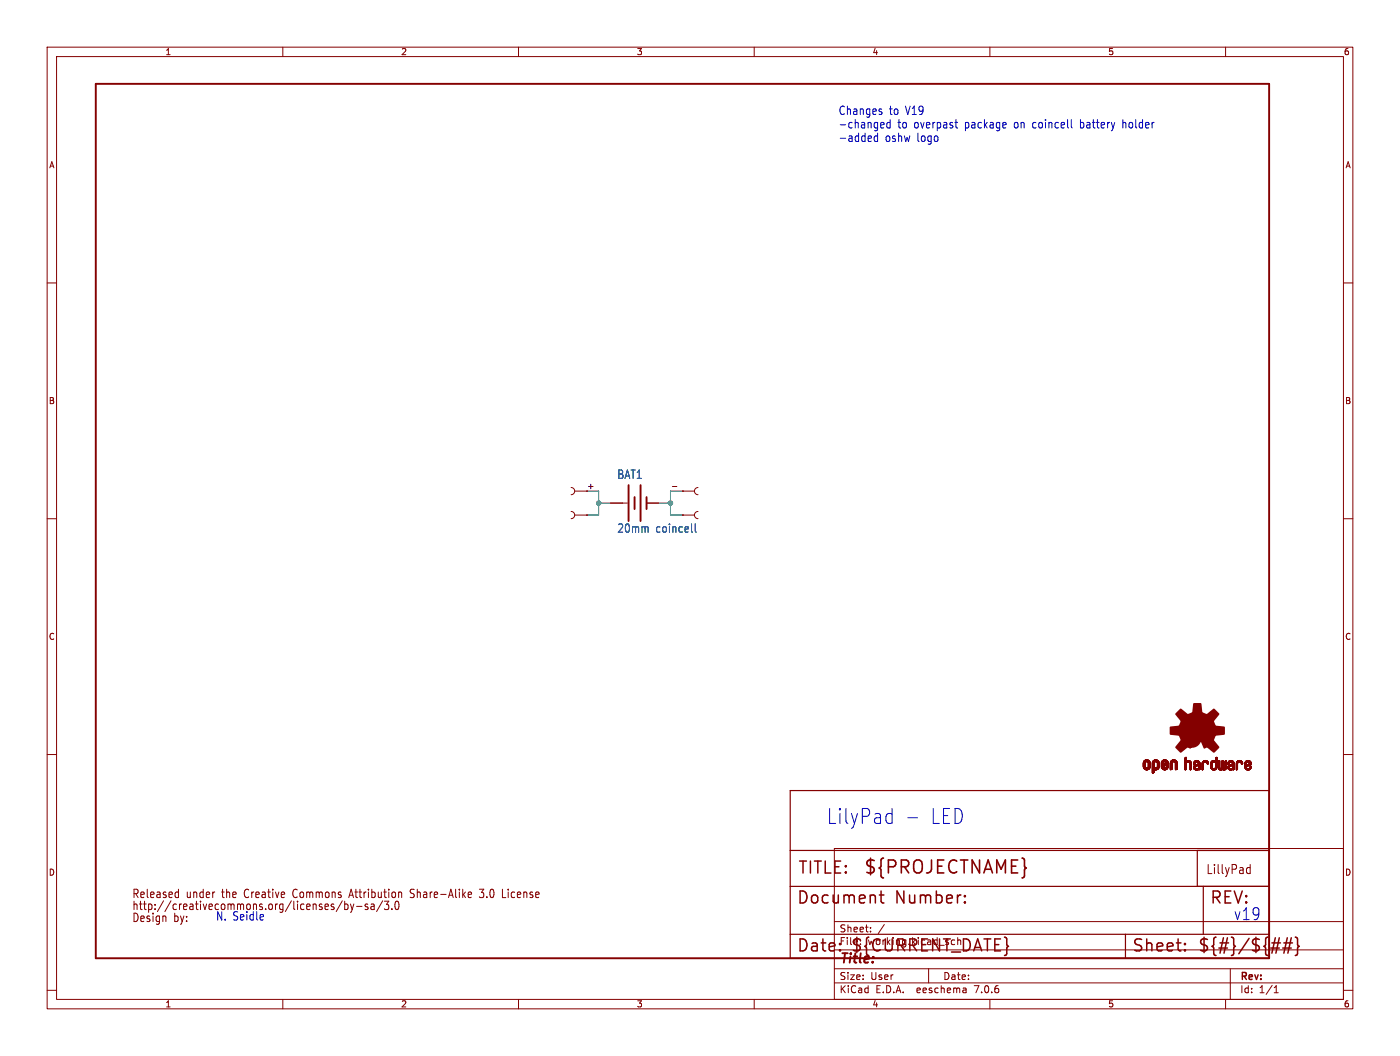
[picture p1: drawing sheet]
<svg xmlns="http://www.w3.org/2000/svg" width="297mm" height="224mm" viewBox="0 0 297 224" stroke-linecap="round" stroke-linejoin="round" font-family="sans-serif">
<defs><g id="words">
<g font-size="4.4" fill="#0000c2">
<text x="175.3" y="175">LilyPad</text>
<text x="197.1" y="175">LED</text>
</g>
<text font-size="3.8" fill="#840000" x="183.1" y="185.7">${PROJECTNAME}</text>
<g font-size="3.5" fill="#840000">
<text x="169.2" y="185.7">TITLE:</text>
<text x="168.9" y="192.1">Document</text>
<text x="189.9" y="192.1">Number:</text>
<text x="256.5" y="192.1">REV:</text>
<text x="168.9" y="202.2">Date:</text>
<text x="180.3" y="202.2">${CURRENT_DATE}</text>
<text x="240" y="202.2">Sheet:</text>
<text x="254" y="202.2">${#}/${##}</text>
</g>
<text font-size="3.5" fill="#0000c2" x="261.6" y="195.3">v19</text>
<text font-size="2.8" fill="#840000" x="178" y="204.8">Title:</text>
<text font-size="2.7" fill="#840000" x="255.8" y="185.6">LillyPad</text>
<g font-size="2.5" fill="#0000c2">
<text x="177.8" y="24.5">Changes</text>
<text x="177.8" y="27.4">-changed</text>
<text x="188.6" y="24.5">to</text>
<text x="190.4" y="27.4">to</text>
<text x="192.1" y="24.5">V19</text>
<text x="193.9" y="27.4">overpast</text>
<text x="204.8" y="27.4">package</text>
<text x="215.4" y="27.4">on coincell</text>
<text x="229.7" y="27.4">battery</text>
<text x="238.8" y="27.4">holder</text>
<text x="177.8" y="30.2">-added</text>
<text x="187.7" y="30.2">oshw</text>
<text x="194.6" y="30.2">logo</text>
<text x="45.7" y="195.3">N. Seidle</text>
</g>
<g font-size="2.5" fill="#006464">
<text x="130.9" y="101.7">BAT1</text>
<text x="130.9" y="113.2">20mm</text>
<text x="139.1" y="113.2">coincell</text>
</g>
<g font-size="2.5" fill="#840000">
<text x="27.9" y="190.7">Released</text>
<text x="39.5" y="190.7">under</text>
<text x="47.3" y="190.7">the</text>
<text x="52.2" y="190.7">Creative</text>
<text x="62.8" y="190.7">Commons</text>
<text x="75" y="190.7">Attribution</text>
<text x="88.2" y="190.7">Share-Alike</text>
<text x="103.2" y="190.7">3.0</text>
<text x="108.2" y="190.7">License</text>
<text x="27.9" y="195.8">Design</text>
<text x="27.9" y="193.2">http://creativecommons.org/licenses/by-sa/3.0</text>
<text x="36.8" y="195.8">by:</text>
</g>
<g font-size="2.1" fill="#840000">
<text x="178" y="197.9">Sheet:</text>
<text x="178" y="200.6">File:</text>
<text x="184.1" y="200.6">working.kicad_sch</text>
<text x="178" y="208">Size:</text>
<text x="184.7" y="208">User</text>
<text x="200" y="208">Date:</text>
<text x="263" y="208.2">Rev:</text>
<text x="178" y="210.8">KiCad</text>
<text x="185.7" y="210.8">E.D.A.</text>
<text x="194.6" y="210.8">eeschema</text>
<text x="207" y="210.8">7.0.6</text>
<text x="263" y="210.8">Id:</text>
<text x="267.1" y="210.8">1/1</text>
</g>
<g font-size="1.8" fill="#840000">
<text x="35" y="11.9">1</text>
<text x="85" y="11.9">2</text>
<text x="135" y="11.9">3</text>
<text x="185" y="11.9">4</text>
<text x="235" y="11.9">5</text>
<text x="285" y="11.9">6</text>
<text x="10.3" y="35.9">A</text>
<text x="285.3" y="35.9">A</text>
<text x="10.3" y="85.9">B</text>
<text x="285.3" y="85.9">B</text>
<text x="10.3" y="135.9">C</text>
<text x="285.3" y="135.9">C</text>
<text x="10.3" y="185.9">D</text>
<text x="285.3" y="185.9">D</text>
<text x="35" y="213.8">1</text>
<text x="85" y="213.8">2</text>
<text x="135" y="213.8">3</text>
<text x="185" y="213.8">4</text>
<text x="235" y="213.8">5</text>
<text x="285" y="213.8">6</text>
</g>
<text font-size="1.7" fill="#840000" x="124.5" y="103.8">+</text>
</g></defs>
<g fill="none" stroke="#840000" stroke-width=".21">
<path d="M10 10h277v203.9h-277zM12 12h273v199.9h-273zM60 10v2M110 10v2M160 10v2M210 10v2M260 10v2M10 60h2M285 60h2M10 110h2M121.2 108.5a.76 .76 0 0 1 .7 .7 .76 .76 0 0 1-.7 .8M121.2 103.4a.76 .76 0 0 1 .7 .7 .76 .76 0 0 1-.7 .8"/>
<path d="M121.9 109.2h2.6M121.9 104.1h2.6M124.5 109.2h.1M129.5 106.7h3.6M137.2 106.7h2.5M144.8 109.2h.1M144.8 104.1h.1M144.8 109.2h2.5M144.8 104.1h2.5M148.1 108.5a.76 .76 0 0 0-.8 .7 .76 .76 0 0 0 .8 .8M148.1 103.4a.76 .76 0 0 0-.8 .7 .76 .76 0 0 0 .8 .8M285 110h2"/>
<path d="M10 160h2M285 160h2M177 179.9h108v32h-108zM37.4 189.2h.5M37.9 188.6v1.7M37.9 190.3h-.5M72.6 191l-1.3 2.3M73.1 191.1v1.8M73.1 191.8l.5-.1 .2 .3-.1 .8h-.6M74.1 189.8h.8M74.3 191.7l.4 1.2M74.5 188.6l-.5 1.7"/>
<path d="M74.7 192.9l-.4 .6M75.1 191.7l-.4 1.2M75.6 192.2h1.2M78 191.8l-.3-.1-.3 .2 .1 .3 .5 .2v.4h-.6M78.7 191.8h.6l.1 1.1M79.4 192.1l-.5 .1-.2 .3 .2 .4 .5-.1M81.2 191l-1.3 2.3M82.5 191.1l-.5 .7 .4 .1v.8l-.2 .2h-.4l-.3-.2M83.1 192.7v.2M83.8 191.4v.8l.1 .5 .2 .2 .3-.1 .2-.3v-1.1M87 190.3h.6M87.7 188.6h-.4l-.3 .3 .2 .4 .4 .2"/>
<path d="M99.8 189.2l.2 .4-.7 .1M100 190.3h-.2M101.7 190.2l.2 .1h.6M101.7 188.6h.9l-.5 .6 .4 .1M106.6 190.3h.7M177 195.4h108M184.7 197.5v.1M184.7 196.7v.1M187.6 196l-1.3 2M264.5 185.1l.3 .1h.4M265.2 183.3v1.9M265.2 184.1l-.4-.1-.3 .1"/>
<path d="M10 210h2M60 211.9v2M110 211.9v2M160 211.9v2M177 208.4h108M177 205.4h108M177 201.4h108M197 205.4v3M204.9 209.6l.1 .9M205 210.4l-.2 .1M205 209.9h-.2M210 211.9v2"/>
<path d="M260 211.9v2M261 205.4v6.5M270.3 210.5h.9M270.3 209.4l.4-.4v1.5M285 210h2"/>
</g>
<path d="M20.3 17.8h248.9v185.4h-248.9zM133.3 102.9v7.6M134.6 105.4v2.6M135.9 102.9v7.6M137.2 105.4v2.6" fill="none" stroke="#840000" stroke-width=".41"/>
<g fill="#840000" stroke="#840000" stroke-width=".21">
<path d="M242.5 162.6h.4z"/>
<path d="M242.5 162.5l.4 .1z"/>
<path d="M242.5 162.5h.4z"/>
<path d="M242.5 162.4l.4 .1z"/>
<path d="M242.5 162.4h.4z"/>
<path d="M242.5 162.3l.4 .1z"/>
<path d="M242.5 162.3h.4z"/>
<path d="M242.5 162.2l.4 .1z"/>
<path d="M242.5 162.2h.4z"/>
<path d="M242.5 162.1l.4 .1z"/>
<path d="M242.5 162.1h.4z"/>
<path d="M242.5 162l.4 .1z"/>
<path d="M242.5 162h.4z"/>
<path d="M242.5 161.9l.4 .1z"/>
<path d="M242.5 161.9h.4z"/>
<path d="M242.5 161.8l.4 .1z"/>
<path d="M242.5 161.8h.4z"/>
<path d="M242.6 162.6h.4z"/>
<path d="M242.6 162.6h.3z"/>
<path d="M242.6 161.8h.3z"/>
<path d="M242.6 161.7l.3 .1z"/>
<path d="M242.6 161.7h.4z"/>
<path d="M242.6 162.7h.4z"/>
<path d="M242.6 162.6l.4 .1z"/>
<path d="M242.6 161.6l.4 .1z"/>
<path d="M242.6 162.8h.5z"/>
<path d="M242.6 162.8h.4z"/>
<path d="M242.6 162.7l.4 .1z"/>
<path d="M242.6 161.6h.4z"/>
<path d="M242.6 161.6h.5z"/>
<path d="M242.6 161.5l.5 .1z"/>
<path d="M242.6 162.8l.6 .1z"/>
<path d="M242.6 161.5h.5z"/>
<path d="M242.6 161.5h.6z"/>
<path d="M242.6 162.9h1.3z"/>
<path d="M242.6 162.9h.6z"/>
<path d="M242.6 161.5h1.3z"/>
<path d="M242.7 162.9h1.2z"/>
<path d="M242.7 161.5h1.2z"/>
<path d="M242.7 161.4l1.2 .1z"/>
<path d="M242.7 162.9l1.2 .1z"/>
<path d="M242.7 161.4h1.2z"/>
<path d="M242.7 163h1.2z"/>
<path d="M242.7 161.4h1.1z"/>
<path d="M242.7 163h1.1z"/>
<path d="M242.7 161.3l1.1 .1z"/>
<path d="M242.8 163l1 .1z"/>
<path d="M242.8 161.3h1z"/>
<path d="M242.8 163.1h1z"/>
<path d="M242.8 163.1h.9z"/>
<path d="M242.8 161.3h.9z"/>
<path d="M242.9 161.2l.8 .1z"/>
<path d="M242.9 163.1h.8z"/>
<path d="M242.9 161.2h.8z"/>
<path d="M242.9 163.1l.8 .1z"/>
<path d="M242.9 163.2h.7z"/>
<path d="M242.9 161.2h.7z"/>
<path d="M243 163.2h.6z"/>
<path d="M243 161.2h.6z"/>
<path d="M243 163.2h.5z"/>
<path d="M243 161.2h.5z"/>
<path d="M243.1 163.2h.4z"/>
<path d="M243.1 161.1l.4 .1z"/>
<path d="M243.1 163.2h.3z"/>
<path d="M243.1 161.1h.3z"/>
<path d="M243.1 163.2l.3 .1z"/>
<path d="M243.2 163.3h.2z"/>
<path d="M243.2 161.1h.2z"/>
<path d="M243.3 161.5h.6z"/>
<path d="M243.4 162.9h.5z"/>
<path d="M243.4 161.5h.5z"/>
<path d="M243.4 162.8l.5 .1z"/>
<path d="M243.4 162.8h.5z"/>
<path d="M243.4 161.5l.5 .1z"/>
<path d="M243.4 161.6h.5z"/>
<path d="M243.5 162.8h.5z"/>
<path d="M243.5 161.6h.4z"/>
<path d="M243.5 161.6h.5z"/>
<path d="M243.5 162.7l.5 .1z"/>
<path d="M243.5 162.7h.5z"/>
<path d="M243.5 161.6l.5 .1z"/>
<path d="M243.5 161.7h.5z"/>
<path d="M243.6 162.7h.4z"/>
<path d="M243.6 161.7h.4z"/>
<path d="M243.6 162.6l.4 .1z"/>
<path d="M243.6 162.6h.4z"/>
<path d="M243.6 161.8h.4z"/>
<path d="M243.6 161.7l.4 .1z"/>
<path d="M243.6 162.5l.4 .1z"/>
<path d="M243.6 162.5h.4z"/>
<path d="M243.6 162.4l.4 .1z"/>
<path d="M243.6 162.4h.4z"/>
<path d="M243.6 162.3l.4 .1z"/>
<path d="M243.6 162.3h.4z"/>
<path d="M243.6 162.2l.4 .1z"/>
<path d="M243.6 162.2h.4z"/>
<path d="M243.6 162.1l.4 .1z"/>
<path d="M243.6 162.1h.4z"/>
<path d="M243.6 162l.4 .1z"/>
<path d="M243.6 162h.4z"/>
<path d="M243.6 161.9l.4 .1z"/>
<path d="M243.6 161.9h.4z"/>
<path d="M243.6 161.8l.4 .1z"/>
<path d="M244.5 163.9h.2z"/>
<path d="M244.5 163.9h.3z"/>
<path d="M244.5 163.8l.3 .1z"/>
<path d="M244.5 163.8h.3z"/>
<path d="M244.5 163.7l.3 .1z"/>
<path d="M244.5 163.7h.3z"/>
<path d="M244.5 163.6l.3 .1z"/>
<path d="M244.5 163.6h.3z"/>
<path d="M244.5 163.5l.3 .1z"/>
<path d="M244.5 163.5h.3z"/>
<path d="M244.5 163.4l.3 .1z"/>
<path d="M244.5 163.4h.3z"/>
<path d="M244.5 163.3l.3 .1z"/>
<path d="M244.5 163.3h.3z"/>
<path d="M244.5 163.2l.3 .1z"/>
<path d="M244.5 163.2h.3z"/>
<path d="M244.5 163.2h.4z"/>
<path d="M244.5 163.2h1z"/>
<path d="M244.5 163.2h1.1z"/>
<path d="M244.5 163.1l1.1 .1z"/>
<path d="M244.5 163.1h1.1z"/>
<path d="M244.5 163.1h1.2z"/>
<path d="M244.5 163l1.2 .1z"/>
<path d="M244.5 163h1.2z"/>
<path d="M244.5 163h1.3z"/>
<path d="M244.5 162.9l1.3 .1z"/>
<path d="M244.5 162.9h1.3z"/>
<path d="M244.5 162.9h.6z"/>
<path d="M244.5 162.8l.6 .1z"/>
<path d="M244.5 162.8h.6z"/>
<path d="M244.5 162.8h.5z"/>
<path d="M244.5 162.8h.4z"/>
<path d="M244.5 162.7l.4 .1z"/>
<path d="M244.5 162.7h.4z"/>
<path d="M244.5 162.6l.4 .1z"/>
<path d="M244.5 162.6h.3z"/>
<path d="M244.5 162.5l.3 .1z"/>
<path d="M244.5 162.5h.3z"/>
<path d="M244.5 162.4l.3 .1z"/>
<path d="M244.5 162.4h.3z"/>
<path d="M244.5 162.3l.3 .1z"/>
<path d="M244.5 162.3h.3z"/>
<path d="M244.5 162.2l.3 .1z"/>
<path d="M244.5 162.2h.3z"/>
<path d="M244.5 162.1l.3 .1z"/>
<path d="M244.5 162.1h.3z"/>
<path d="M244.5 162l.3 .1z"/>
<path d="M244.5 162h.3z"/>
<path d="M244.5 161.9l.3 .1z"/>
<path d="M244.5 161.9h.3z"/>
<path d="M244.5 161.8l.3 .1z"/>
<path d="M244.5 161.8h.3z"/>
<path d="M244.5 161.7l.3 .1z"/>
<path d="M244.5 161.7h.4z"/>
<path d="M244.5 163.9h.1z"/>
<path d="M244.5 161.6l.4 .1z"/>
<path d="M244.5 161.6h.4z"/>
<path d="M244.5 161.6h.5z"/>
<path d="M244.5 161.5l.5 .1z"/>
<path d="M244.5 161.5h.6z"/>
<path d="M244.5 161.5h1.3z"/>
<path d="M244.6 161.5h1.2z"/>
<path d="M244.6 161.4l1.2 .1z"/>
<path d="M244.6 161.4h1.2z"/>
<path d="M244.6 161.4h1.1z"/>
<path d="M244.6 161.3l1.1 .1z"/>
<path d="M244.7 161.3h1z"/>
<path d="M244.7 161.3h.9z"/>
<path d="M244.8 161.3h.8z"/>
<path d="M244.8 161.2l.8 .1z"/>
<path d="M244.8 161.2h.8z"/>
<path d="M244.8 161.2h.7z"/>
<path d="M244.9 161.2h.6z"/>
<path d="M244.9 163.2h.5z"/>
<path d="M244.9 161.2h.5z"/>
<path d="M245 163.2h.4z"/>
<path d="M245 161.2h.4z"/>
<path d="M245 161.1l.4 .1z"/>
<path d="M245 161.1h.3z"/>
<path d="M245.1 163.2l.2 .1z"/>
<path d="M245.1 161.1h.2z"/>
<path d="M245.1 163.3h.2z"/>
<path d="M245.2 161.5h.6z"/>
<path d="M245.3 162.9h.5z"/>
<path d="M245.3 162.8l.6 .1z"/>
<path d="M245.3 161.5h.6z"/>
<path d="M245.3 162.8h.6z"/>
<path d="M245.3 161.5l.6 .1z"/>
<path d="M245.3 161.6h.6z"/>
<path d="M245.4 162.8h.5z"/>
<path d="M245.4 161.6h.5z"/>
<path d="M245.4 162.7l.5 .1z"/>
<path d="M245.4 162.7h.5z"/>
<path d="M245.4 161.6l.5 .1z"/>
<path d="M245.5 162.7h.4z"/>
<path d="M245.5 161.7h.4z"/>
<path d="M245.5 162.6l.4 .1z"/>
<path d="M245.5 162.6h.4z"/>
<path d="M245.5 161.7l.4 .1z"/>
<path d="M245.5 161.8h.4z"/>
<path d="M245.5 162.5l.4 .1z"/>
<path d="M245.5 162.5h.4z"/>
<path d="M245.5 162.4l.4 .1z"/>
<path d="M245.5 162.4h.4z"/>
<path d="M245.5 162.3l.4 .1z"/>
<path d="M245.5 162.3h.4z"/>
<path d="M245.5 162.2l.4 .1z"/>
<path d="M245.5 162.2h.4z"/>
<path d="M245.5 162.1l.4 .1z"/>
<path d="M245.5 162.1h.4z"/>
<path d="M245.5 162l.4 .1z"/>
<path d="M245.5 162h.4z"/>
<path d="M245.5 161.9l.4 .1z"/>
<path d="M245.5 161.9h.4z"/>
<path d="M245.5 161.8l.4 .1z"/>
<path d="M246.4 162.7h.4z"/>
<path d="M246.4 162.6l.4 .1z"/>
<path d="M246.4 162.6h.4z"/>
<path d="M246.4 162.5l.4 .1z"/>
<path d="M246.4 162.5h.4z"/>
<path d="M246.4 162.5h.5z"/>
<path d="M246.4 162.4l.6 .1z"/>
<path d="M246.4 162.4h.6z"/>
<path d="M246.4 162.4h.7z"/>
<path d="M246.4 162.3l.8 .1z"/>
<path d="M246.4 162.3h.8z"/>
<path d="M246.4 162.3h.9z"/>
<path d="M246.4 162.3h1z"/>
<path d="M246.4 162.2l1 .1z"/>
<path d="M246.4 162.2h1z"/>
<path d="M246.4 162.2h1.1z"/>
<path d="M246.4 162.2h1.2z"/>
<path d="M246.4 162.1l1.2 .1z"/>
<path d="M246.4 162.1h1.2z"/>
<path d="M246.4 162.1h1.3z"/>
<path d="M246.4 162.1h1.4z"/>
<path d="M246.4 162.1h.4z"/>
<path d="M246.4 162l.4 .1z"/>
<path d="M246.4 162h.3z"/>
<path d="M246.4 161.9l.3 .1z"/>
<path d="M246.4 161.9h.3z"/>
<path d="M246.4 161.8l.3 .1z"/>
<path d="M246.4 161.8h.4z"/>
<path d="M246.4 161.7l.4 .1z"/>
<path d="M246.4 161.7h.4z"/>
<path d="M246.4 162.8h.5z"/>
<path d="M246.4 162.7l.4 .1z"/>
<path d="M246.4 161.6l.4 .1z"/>
<path d="M246.4 161.6h.4z"/>
<path d="M246.4 161.6h.5z"/>
<path d="M246.4 162.8h.6z"/>
<path d="M246.4 162.8l.6 .1z"/>
<path d="M246.4 161.5l.6 .1z"/>
<path d="M246.4 161.5h.6z"/>
<path d="M246.4 162.9h1.3z"/>
<path d="M246.4 162.9h.6z"/>
<path d="M246.5 162.9h1.2z"/>
<path d="M246.5 161.5h1.2z"/>
<path d="M246.5 161.4l1.2 .1z"/>
<path d="M246.5 161.4h1.2z"/>
<path d="M246.5 162.9l1.2 .1z"/>
<path d="M246.5 163h1.2z"/>
<path d="M246.5 163h1.1z"/>
<path d="M246.6 163h1z"/>
<path d="M246.6 161.4h1z"/>
<path d="M246.6 161.3l1 .1z"/>
<path d="M246.6 163l1 .1z"/>
<path d="M246.6 161.3h1z"/>
<path d="M246.6 163.1h1z"/>
<path d="M246.6 163.1h.9z"/>
<path d="M246.7 161.3h.9z"/>
<path d="M246.7 163.1h.8z"/>
<path d="M246.7 161.3h.8z"/>
<path d="M246.7 161.2l.8 .1z"/>
<path d="M246.7 163.1l.8 .1z"/>
<path d="M246.7 161.2h.8z"/>
<path d="M246.7 163.2h.8z"/>
<path d="M246.7 161.2h.7z"/>
<path d="M246.8 163.2h.6z"/>
<path d="M246.8 161.2h.6z"/>
<path d="M246.8 162.1h1z"/>
<path d="M246.9 162l.9 .1z"/>
<path d="M246.9 161.2h.4z"/>
<path d="M246.9 163.2h.4z"/>
<path d="M246.9 162h.9z"/>
<path d="M246.9 161.1l.4 .1z"/>
<path d="M246.9 163.2h.3z"/>
<path d="M247 163.2l.2 .1z"/>
<path d="M247 162h.8z"/>
<path d="M247 161.1h.2z"/>
<path d="M247 163.3h.2z"/>
<path d="M247.1 162h.7z"/>
<path d="M247.1 161.9l.7 .1z"/>
<path d="M247.2 161.9h.6z"/>
<path d="M247.2 161.5h.5z"/>
<path d="M247.2 162.9h.5z"/>
<path d="M247.2 161.5h.6z"/>
<path d="M247.2 162.8l.5 .1z"/>
<path d="M247.2 162.8h.5z"/>
<path d="M247.2 161.5l.6 .1z"/>
<path d="M247.2 161.6h.6z"/>
<path d="M247.3 162.8h.5z"/>
<path d="M247.3 161.9h.5z"/>
<path d="M247.3 161.6h.5z"/>
<path d="M247.3 161.6l.5 .1z"/>
<path d="M247.4 162.7l.4 .1z"/>
<path d="M247.4 161.7h.4z"/>
<path d="M247.4 162.7h.4z"/>
<path d="M247.4 161.8l.4 .1z"/>
<path d="M247.4 161.8h.4z"/>
<path d="M247.4 161.7l.4 .1z"/>
<path d="M247.4 162.6l.4 .1z"/>
<path d="M247.4 162.6h.4z"/>
<path d="M247.5 162.6h.3z"/>
<path d="M247.5 162.5l.3 .1z"/>
<path d="M247.5 162.5h.3z"/>
<path d="M247.5 162.4l.3 .1z"/>
<path d="M247.5 162.4h.3z"/>
<path d="M247.6 162.4h.2z"/>
<path d="M248.3 163.2h.2z"/>
<path d="M248.3 163.2h.3z"/>
<path d="M248.3 163.1l.3 .1z"/>
<path d="M248.3 163.1h.3z"/>
<path d="M248.3 163.1h.4z"/>
<path d="M248.3 163l.4 .1z"/>
<path d="M248.3 163h.4z"/>
<path d="M248.3 162.9l.4 .1z"/>
<path d="M248.3 162.9h.4z"/>
<path d="M248.3 162.8l.4 .1z"/>
<path d="M248.3 162.8h.4z"/>
<path d="M248.3 162.7l.4 .1z"/>
<path d="M248.3 162.7h.4z"/>
<path d="M248.3 162.6l.4 .1z"/>
<path d="M248.3 162.6h.4z"/>
<path d="M248.3 162.5l.4 .1z"/>
<path d="M248.3 162.5h.4z"/>
<path d="M248.3 162.4l.4 .1z"/>
<path d="M248.3 162.4h.4z"/>
<path d="M248.3 162.3l.4 .1z"/>
<path d="M248.3 162.3h.4z"/>
<path d="M248.3 162.2l.4 .1z"/>
<path d="M248.3 162.2h.4z"/>
<path d="M248.3 162.1l.4 .1z"/>
<path d="M248.3 162.1h.4z"/>
<path d="M248.3 162l.4 .1z"/>
<path d="M248.3 162h.4z"/>
<path d="M248.3 161.9l.4 .1z"/>
<path d="M248.3 161.9h.4z"/>
<path d="M248.3 161.8l.4 .1z"/>
<path d="M248.3 161.8h.4z"/>
<path d="M248.3 161.7l.4 .1z"/>
<path d="M248.3 161.7h.4z"/>
<path d="M248.3 163.2h.1z"/>
<path d="M248.3 161.6l.4 .1z"/>
<path d="M248.3 161.6h.4z"/>
<path d="M248.3 161.6h.5z"/>
<path d="M248.3 161.6h.6z"/>
<path d="M248.3 161.5l.6 .1z"/>
<path d="M248.3 161.5h.6z"/>
<path d="M248.4 161.5h.6z"/>
<path d="M248.4 161.5h1.3z"/>
<path d="M248.4 161.5h1.2z"/>
<path d="M248.4 161.4l1.2 .1z"/>
<path d="M248.4 161.4h1.2z"/>
<path d="M248.5 161.4h1.1z"/>
<path d="M248.5 161.3l1 .1z"/>
<path d="M248.5 161.3h1z"/>
<path d="M248.6 161.3h.8z"/>
<path d="M248.6 161.2l.8 .1z"/>
<path d="M248.6 161.2h.8z"/>
<path d="M248.7 161.2h.6z"/>
<path d="M248.8 161.2h.4z"/>
<path d="M248.8 161.1l.4 .1z"/>
<path d="M248.9 161.1h.3z"/>
<path d="M248.9 161.1h.2z"/>
<path d="M249.1 161.5h.6z"/>
<path d="M249.2 161.5l.5 .1z"/>
<path d="M249.2 161.6h.5z"/>
<path d="M249.3 161.6h.4z"/>
<path d="M249.3 161.6l.4 .1z"/>
<path d="M249.3 161.7h.4z"/>
<path d="M249.3 161.7l.4 .1z"/>
<path d="M249.3 163.2h.3z"/>
<path d="M249.3 163.1l.4 .1z"/>
<path d="M249.3 163.1h.4z"/>
<path d="M249.3 163.1h.5z"/>
<path d="M249.3 163l.5 .1z"/>
<path d="M249.3 163h.5z"/>
<path d="M249.3 162.9l.5 .1z"/>
<path d="M249.3 162.9h.5z"/>
<path d="M249.3 162.8l.5 .1z"/>
<path d="M249.3 162.8h.5z"/>
<path d="M249.3 162.7l.5 .1z"/>
<path d="M249.3 162.7h.5z"/>
<path d="M249.3 162.6l.5 .1z"/>
<path d="M249.3 162.6h.5z"/>
<path d="M249.3 162.5l.5 .1z"/>
<path d="M249.3 162.5h.5z"/>
<path d="M249.3 162.4l.5 .1z"/>
<path d="M249.3 162.4h.5z"/>
<path d="M249.3 162.3l.5 .1z"/>
<path d="M249.3 162.3h.5z"/>
<path d="M249.3 162.2l.5 .1z"/>
<path d="M249.3 162.2h.5z"/>
<path d="M249.3 162.1l.5 .1z"/>
<path d="M249.3 162.1h.5z"/>
<path d="M249.3 162l.5 .1z"/>
<path d="M249.3 162h.5z"/>
<path d="M249.3 161.9l.5 .1z"/>
<path d="M249.3 161.9h.5z"/>
<path d="M249.3 161.8l.5 .1z"/>
<path d="M249.3 161.8h.5z"/>
<path d="M249.3 161.8h.4z"/>
<path d="M249.4 163.2h.2z"/>
<path d="M249.4 163.2h.1z"/>
<path d="M251.4 163.2h.1z"/>
<path d="M251.4 163.2h.2z"/>
<path d="M251.4 160.8h.3z"/>
<path d="M251.4 163.2h.3z"/>
<path d="M251.4 163.1l.3 .1z"/>
<path d="M251.4 163.1h.3z"/>
<path d="M251.4 163l.3 .1z"/>
<path d="M251.4 163h.3z"/>
<path d="M251.4 162.9l.3 .1z"/>
<path d="M251.4 162.9h.3z"/>
<path d="M251.4 162.8l.3 .1z"/>
<path d="M251.4 162.8h.3z"/>
<path d="M251.4 162.7l.3 .1z"/>
<path d="M251.4 162.7h.3z"/>
<path d="M251.4 162.6l.3 .1z"/>
<path d="M251.4 162.6h.3z"/>
<path d="M251.4 162.5l.3 .1z"/>
<path d="M251.4 162.5h.3z"/>
<path d="M251.4 162.4l.3 .1z"/>
<path d="M251.4 162.4h.3z"/>
<path d="M251.4 162.3l.3 .1z"/>
<path d="M251.4 162.3h.3z"/>
<path d="M251.4 162.2l.3 .1z"/>
<path d="M251.4 162.2h.3z"/>
<path d="M251.4 162.1l.3 .1z"/>
<path d="M251.4 162.1h.3z"/>
<path d="M251.4 162l.3 .1z"/>
<path d="M251.4 162h.3z"/>
<path d="M251.4 161.9l.3 .1z"/>
<path d="M251.4 161.9h.3z"/>
<path d="M251.4 161.8l.3 .1z"/>
<path d="M251.4 161.8h.3z"/>
<path d="M251.4 161.7l.3 .1z"/>
<path d="M251.4 161.7h.3z"/>
<path d="M251.4 161.7h.4z"/>
<path d="M251.4 161.6l.4 .1z"/>
<path d="M251.4 161.6h.4z"/>
<path d="M251.4 161.6h.5z"/>
<path d="M251.4 161.6h.6z"/>
<path d="M251.4 161.5l.6 .1z"/>
<path d="M251.4 161.5h1.2z"/>
<path d="M251.4 161.4l1.2 .1z"/>
<path d="M251.4 161.4h1.1z"/>
<path d="M251.4 161.4h1z"/>
<path d="M251.4 161.3l1 .1z"/>
<path d="M251.4 161.3h1z"/>
<path d="M251.4 161.3h.3z"/>
<path d="M251.4 161.2l.3 .1z"/>
<path d="M251.4 161.2h.3z"/>
<path d="M251.4 161.1l.3 .1z"/>
<path d="M251.4 161.1h.3z"/>
<path d="M251.4 161l.3 .1z"/>
<path d="M251.4 161h.3z"/>
<path d="M251.4 160.9l.3 .1z"/>
<path d="M251.4 160.9h.3z"/>
<path d="M251.4 160.8l.3 .1z"/>
<path d="M251.4 160.7l.3 .1z"/>
<path d="M251.4 160.7h.3z"/>
<path d="M251.5 160.6l.2 .1z"/>
<path d="M251.5 160.6h.2z"/>
<path d="M251.8 161.3h.6z"/>
<path d="M251.8 161.3h.5z"/>
<path d="M251.9 161.3h.4z"/>
<path d="M252.1 161.5l.5 .1z"/>
<path d="M252.2 161.6h.4z"/>
<path d="M252.3 161.6h.4z"/>
<path d="M252.3 161.6l.4 .1z"/>
<path d="M252.3 161.7h.4z"/>
<path d="M252.4 161.7h.3z"/>
<path d="M252.4 161.7l.3 .1z"/>
<path d="M252.4 161.8h.3z"/>
<path d="M252.5 161.8h.2z"/>
<path d="M252.5 161.9h.2z"/>
<path d="M252.5 161.8l.2 .1z"/>
<path d="M252.5 163.2h.1z"/>
<path d="M252.5 163.2h.2z"/>
<path d="M252.5 163.1l.2 .1z"/>
<path d="M252.5 163.1h.2z"/>
<path d="M252.5 163l.2 .1z"/>
<path d="M252.5 163h.2z"/>
<path d="M252.5 162.9l.2 .1z"/>
<path d="M252.5 162.9h.2z"/>
<path d="M252.5 162.8l.2 .1z"/>
<path d="M252.5 162.8h.2z"/>
<path d="M252.5 162.7l.2 .1z"/>
<path d="M252.5 162.7h.2z"/>
<path d="M252.5 162.6l.2 .1z"/>
<path d="M252.5 162.6h.2z"/>
<path d="M252.5 162.5l.2 .1z"/>
<path d="M252.5 162.5h.2z"/>
<path d="M252.5 162.4l.2 .1z"/>
<path d="M252.5 162.4h.2z"/>
<path d="M252.5 162.3l.2 .1z"/>
<path d="M252.5 162.3h.2z"/>
<path d="M252.5 162.2l.2 .1z"/>
<path d="M252.5 162.2h.2z"/>
<path d="M252.5 162.1l.2 .1z"/>
<path d="M252.5 162.1h.2z"/>
<path d="M252.5 162l.2 .1z"/>
<path d="M252.5 162h.2z"/>
<path d="M252.5 161.9l.2 .1z"/>
<path d="M253.2 162.8h.3z"/>
<path d="M253.2 162.7l.3 .1z"/>
<path d="M253.2 162.7h.3z"/>
<path d="M253.2 162h.2z"/>
<path d="M253.2 162h.3z"/>
<path d="M253.2 161.9l.3 .1z"/>
<path d="M253.2 161.9h.3z"/>
<path d="M253.2 162.9h.4z"/>
<path d="M253.2 162.9h.3z"/>
<path d="M253.2 162.8l.3 .1z"/>
<path d="M253.2 162.6l.3 .1z"/>
<path d="M253.2 162.6h.3z"/>
<path d="M253.2 162.6h.4z"/>
<path d="M253.2 162h.1z"/>
<path d="M253.2 161.8l.3 .1z"/>
<path d="M253.2 161.8h.3z"/>
<path d="M253.2 162.5l.4 .1z"/>
<path d="M253.2 161.7l.3 .1z"/>
<path d="M253.2 163h.5z"/>
<path d="M253.2 162.9l.4 .1z"/>
<path d="M253.2 162.5h.5z"/>
<path d="M253.2 162.5h.6z"/>
<path d="M253.2 161.7h.4z"/>
<path d="M253.3 163h.8z"/>
<path d="M253.3 163h.4z"/>
<path d="M253.3 162.5h.5z"/>
<path d="M253.3 161.7h.3z"/>
<path d="M253.3 161.6l.3 .1z"/>
<path d="M253.3 161.6h.4z"/>
<path d="M253.3 162.4l.6 .1z"/>
<path d="M253.3 163l.8 .1z"/>
<path d="M253.3 162.4h.6z"/>
<path d="M253.3 163.1h.8z"/>
<path d="M253.3 162.4h.7z"/>
<path d="M253.3 161.6h.5z"/>
<path d="M253.3 161.5l.6 .1z"/>
<path d="M253.3 161.5h1.1z"/>
<path d="M253.4 163.1h.7z"/>
<path d="M253.4 162.4h.6z"/>
<path d="M253.4 161.5h1z"/>
<path d="M253.4 162.4h.7z"/>
<path d="M253.4 163.1l.7 .1z"/>
<path d="M253.4 163.2h.7z"/>
<path d="M253.4 162.3l.7 .1z"/>
<path d="M253.4 162.3h.7z"/>
<path d="M253.4 161.4l1 .1z"/>
<path d="M253.4 162.3h.8z"/>
<path d="M253.4 161.4h.9z"/>
<path d="M253.5 161.4h.8z"/>
<path d="M253.5 163.2h.6z"/>
<path d="M253.5 162.3h1.1z"/>
<path d="M253.5 161.3l.7 .1z"/>
<path d="M253.6 162.3h1z"/>
<path d="M253.6 163.2l.5 .1z"/>
<path d="M253.6 161.3h.6z"/>
<path d="M253.6 163.3h.5z"/>
<path d="M253.6 162.2l1 .1z"/>
<path d="M253.6 163.3h.4z"/>
<path d="M253.6 162.2h1z"/>
<path d="M253.6 161.3h.5z"/>
<path d="M253.7 162.2h.9z"/>
<path d="M253.7 161.3h.4z"/>
<path d="M253.8 162.2h.8z"/>
<path d="M253.8 163h.2z"/>
<path d="M253.8 162.1l.8 .1z"/>
<path d="M253.8 162.1h.8z"/>
<path d="M253.8 161.3h.2z"/>
<path d="M253.9 163h.1z"/>
<path d="M253.9 162.1h.7z"/>
<path d="M253.9 161.5l.6 .1z"/>
<path d="M254 161.6h.5z"/>
<path d="M254 162.1h.6z"/>
<path d="M254 162l.6 .1z"/>
<path d="M254.1 161.6h.4z"/>
<path d="M254.1 162h.5z"/>
<path d="M254.1 161.6l.4 .1z"/>
<path d="M254.1 161.7h.4z"/>
<path d="M254.2 161.7h.3z"/>
<path d="M254.2 162h.4z"/>
<path d="M254.2 162.3h.4z"/>
<path d="M254.2 161.8h.4z"/>
<path d="M254.2 161.7l.4 .1z"/>
<path d="M254.2 161.9l.4 .1z"/>
<path d="M254.3 162.4h.3z"/>
<path d="M254.3 162.3l.3 .1z"/>
<path d="M254.3 161.9h.3z"/>
<path d="M254.3 161.8l.3 .1z"/>
<path d="M254.3 161.8h.3z"/>
<path d="M254.3 163.2h.1z"/>
<path d="M254.3 163.2h.2z"/>
<path d="M254.3 163.2h.3z"/>
<path d="M254.3 163.1l.3 .1z"/>
<path d="M254.3 163.1h.3z"/>
<path d="M254.3 163l.3 .1z"/>
<path d="M254.3 163h.3z"/>
<path d="M254.3 162.9l.3 .1z"/>
<path d="M254.3 162.9h.3z"/>
<path d="M254.3 162.8l.3 .1z"/>
<path d="M254.3 162.8h.3z"/>
<path d="M254.3 162.7l.3 .1z"/>
<path d="M254.3 162.7h.3z"/>
<path d="M254.3 162.6l.3 .1z"/>
<path d="M254.3 162.6h.3z"/>
<path d="M254.3 162.5l.3 .1z"/>
<path d="M254.3 162.5h.3z"/>
<path d="M254.3 162.4l.3 .1z"/>
<path d="M255 163.2h.2z"/>
<path d="M255 163.2h.3z"/>
<path d="M255 163.1l.3 .1z"/>
<path d="M255 163.1h.3z"/>
<path d="M255 163l.3 .1z"/>
<path d="M255 163h.3z"/>
<path d="M255 162.9l.3 .1z"/>
<path d="M255 162.9h.3z"/>
<path d="M255 162.8l.3 .1z"/>
<path d="M255 162.8h.3z"/>
<path d="M255 162.7l.3 .1z"/>
<path d="M255 162.7h.3z"/>
<path d="M255 162.6l.3 .1z"/>
<path d="M255 162.6h.3z"/>
<path d="M255 162.5l.3 .1z"/>
<path d="M255 162.5h.3z"/>
<path d="M255 162.4l.3 .1z"/>
<path d="M255 162.4h.3z"/>
<path d="M255 162.3l.3 .1z"/>
<path d="M255 162.3h.3z"/>
<path d="M255 162.2l.3 .1z"/>
<path d="M255 162.2h.3z"/>
<path d="M255 162.1l.3 .1z"/>
<path d="M255 162.1h.3z"/>
<path d="M255 162l.3 .1z"/>
<path d="M255 162h.3z"/>
<path d="M255 161.9l.3 .1z"/>
<path d="M255 161.9h.3z"/>
<path d="M255 161.8l.3 .1z"/>
<path d="M255 161.8h.3z"/>
<path d="M255 161.8h.4z"/>
<path d="M255 161.7l.4 .1z"/>
<path d="M255 161.7h.4z"/>
<path d="M255.1 161.7h.3z"/>
<path d="M255.1 161.6l.4 .1z"/>
<path d="M255.1 161.6h.4z"/>
<path d="M255.1 161.6h.5z"/>
<path d="M255.1 161.5l.6 .1z"/>
<path d="M255.2 161.5h1.1z"/>
<path d="M255.2 161.5h1z"/>
<path d="M255.2 161.4l1 .1z"/>
<path d="M255.2 161.4h1z"/>
<path d="M255.3 161.4h.8z"/>
<path d="M255.4 161.3l.7 .1z"/>
<path d="M255.4 161.3h.6z"/>
<path d="M255.5 161.3h.4z"/>
<path d="M255.6 161.3h.1z"/>
<path d="M255.7 161.5l.6 .1z"/>
<path d="M255.8 161.6h.5z"/>
<path d="M255.9 161.6h.4z"/>
<path d="M256 161.6l.3 .1z"/>
<path d="M256 161.7h.3z"/>
<path d="M256 161.7h.4z"/>
<path d="M256 161.8h.4z"/>
<path d="M256 161.7l.4 .1z"/>
<path d="M256.1 161.8h.3z"/>
<path d="M256.1 161.9h.3z"/>
<path d="M256.1 161.8l.3 .1z"/>
<path d="M256.1 161.9l.2 .1z"/>
<path d="M256.1 162h.2z"/>
<path d="M256.1 162h.1z"/>
<path d="M256.8 162.6h.3z"/>
<path d="M256.8 162.5l.3 .1z"/>
<path d="M256.8 162.5h.3z"/>
<path d="M256.8 162.4l.3 .1z"/>
<path d="M256.8 162.4h.3z"/>
<path d="M256.8 162.3l.3 .1z"/>
<path d="M256.8 162.3h.3z"/>
<path d="M256.8 162.2l.3 .1z"/>
<path d="M256.8 162.2h.3z"/>
<path d="M256.8 162.1l.3 .1z"/>
<path d="M256.8 162.1h.3z"/>
<path d="M256.8 162l.3 .1z"/>
<path d="M256.8 162h.3z"/>
<path d="M256.8 161.9l.3 .1z"/>
<path d="M256.8 162.7h.3z"/>
<path d="M256.8 162.6l.3 .1z"/>
<path d="M256.8 161.9h.3z"/>
<path d="M256.8 161.8l.3 .1z"/>
<path d="M256.8 161.8h.3z"/>
<path d="M256.9 162.8h.2z"/>
<path d="M256.9 162.7l.2 .1z"/>
<path d="M256.9 162.7h.2z"/>
<path d="M256.9 161.8h.2z"/>
<path d="M256.9 162.8h.3z"/>
<path d="M256.9 161.8h.3z"/>
<path d="M256.9 161.7l.3 .1z"/>
<path d="M256.9 161.7h.3z"/>
<path d="M256.9 162.9h.3z"/>
<path d="M256.9 162.8l.3 .1z"/>
<path d="M256.9 162.9h.4z"/>
<path d="M256.9 161.7h.4z"/>
<path d="M256.9 161.6l.4 .1z"/>
<path d="M256.9 161.6h.4z"/>
<path d="M256.9 162.9l.4 .1z"/>
<path d="M256.9 163h.5z"/>
<path d="M256.9 161.6h.5z"/>
<path d="M257 163h1.1z"/>
<path d="M257 163h.5z"/>
<path d="M257 161.6h.4z"/>
<path d="M257 161.5l.5 .1z"/>
<path d="M257 161.5h1.2z"/>
<path d="M257 163h1z"/>
<path d="M257 163l1 .1z"/>
<path d="M257 163.1h1z"/>
<path d="M257 161.4l1.2 .1z"/>
<path d="M257 161.4h1.2z"/>
<path d="M257.1 163.1h.9z"/>
<path d="M257.1 161.4h1.1z"/>
<path d="M257.1 163.1l.8 .1z"/>
<path d="M257.1 163.2h.8z"/>
<path d="M257.2 163.2h.7z"/>
<path d="M257.2 161.3l1 .1z"/>
<path d="M257.2 161.3h.6z"/>
<path d="M257.2 163.2h.6z"/>
<path d="M257.3 163.2l.5 .1z"/>
<path d="M257.3 161.3h.5z"/>
<path d="M257.3 163.3h.4z"/>
<path d="M257.3 161.3h.4z"/>
<path d="M257.4 161.3h.2z"/>
<path d="M257.5 161.5l.7 .1z"/>
<path d="M257.6 163h.5z"/>
<path d="M257.6 161.6h.6z"/>
<path d="M257.7 161.6h.5z"/>
<path d="M257.7 163h.4z"/>
<path d="M257.7 162.9l.4 .1z"/>
<path d="M257.7 162.9h.4z"/>
<path d="M257.8 161.6h.4z"/>
<path d="M257.8 162.9h.3z"/>
<path d="M257.8 161.6l.4 .1z"/>
<path d="M257.8 161.7h.4z"/>
<path d="M257.8 162.8l.3 .1z"/>
<path d="M257.8 162.8h.3z"/>
<path d="M257.8 162.8h.4z"/>
<path d="M257.9 162.8h.3z"/>
<path d="M257.9 161.7l.3 .1z"/>
<path d="M257.9 161.3h.3z"/>
<path d="M257.9 161.8h.3z"/>
<path d="M257.9 162.7l.3 .1z"/>
<path d="M257.9 162.7h.3z"/>
<path d="M257.9 162.6l.3 .1z"/>
<path d="M257.9 162.6h.3z"/>
<path d="M257.9 162.5h.3z"/>
<path d="M257.9 162.4h.3z"/>
<path d="M257.9 162.3h.3z"/>
<path d="M257.9 162.2h.3z"/>
<path d="M257.9 162.1h.3z"/>
<path d="M257.9 162l.3 .1z"/>
<path d="M257.9 162h.3z"/>
<path d="M257.9 161.9h.3z"/>
<path d="M257.9 161.8l.3 .1z"/>
<path d="M257.9 161.2l.3 .1z"/>
<path d="M257.9 161.2h.3z"/>
<path d="M257.9 161.1l.3 .1z"/>
<path d="M257.9 161.1h.3z"/>
<path d="M257.9 161l.3 .1z"/>
<path d="M257.9 161h.3z"/>
<path d="M257.9 160.9l.3 .1z"/>
<path d="M257.9 160.9h.3z"/>
<path d="M257.9 160.8h.3z"/>
<path d="M257.9 160.7l.3 .1z"/>
<path d="M257.9 160.7h.3z"/>
<path d="M257.9 162.5l.3 .1z"/>
<path d="M257.9 162.4l.3 .1z"/>
<path d="M257.9 162.3l.3 .1z"/>
<path d="M257.9 162.2l.3 .1z"/>
<path d="M257.9 162.1l.3 .1z"/>
<path d="M257.9 161.9l.3 .1z"/>
<path d="M257.9 160.8l.3 .1z"/>
<path d="M258 160.6l.2 .1z"/>
<path d="M258 160.6h.2z"/>
<path d="M258.1 160.6h.1z"/>
<path d="M258.5 162.8h.3z"/>
<path d="M258.5 162.7l.3 .1z"/>
<path d="M258.5 162.7h.3z"/>
<path d="M258.5 162.6l.3 .1z"/>
<path d="M258.5 162.6h.3z"/>
<path d="M258.5 162.5l.3 .1z"/>
<path d="M258.5 162.5h.3z"/>
<path d="M258.5 162.4l.3 .1z"/>
<path d="M258.5 162.4h.3z"/>
<path d="M258.5 162.3l.3 .1z"/>
<path d="M258.5 162.3h.3z"/>
<path d="M258.5 162.2l.3 .1z"/>
<path d="M258.5 162.2h.3z"/>
<path d="M258.5 162.1l.3 .1z"/>
<path d="M258.5 162.1h.3z"/>
<path d="M258.5 162l.3 .1z"/>
<path d="M258.5 162h.3z"/>
<path d="M258.5 161.9l.3 .1z"/>
<path d="M258.5 161.9h.3z"/>
<path d="M258.5 161.8l.3 .1z"/>
<path d="M258.5 161.8h.3z"/>
<path d="M258.5 161.7l.3 .1z"/>
<path d="M258.5 161.7h.3z"/>
<path d="M258.5 161.6l.3 .1z"/>
<path d="M258.5 161.6h.3z"/>
<path d="M258.5 161.5l.3 .1z"/>
<path d="M258.5 161.5h.3z"/>
<path d="M258.5 161.4l.3 .1z"/>
<path d="M258.5 161.4h.3z"/>
<path d="M258.5 162.9h.3z"/>
<path d="M258.5 162.8l.3 .1z"/>
<path d="M258.5 163h.4z"/>
<path d="M258.5 162.9l.3 .1z"/>
<path d="M258.5 163h1.6z"/>
<path d="M258.6 163l1.5 .1z"/>
<path d="M258.6 163h1.5z"/>
<path d="M258.6 161.3l.2 .1z"/>
<path d="M258.6 163.1h1.5z"/>
<path d="M258.6 163.1h1.4z"/>
<path d="M258.6 161.3h.2z"/>
<path d="M258.6 163.1l1.4 .1z"/>
<path d="M258.6 163.2h1.4z"/>
<path d="M258.7 163.2h1.3z"/>
<path d="M258.7 163.2h.6z"/>
<path d="M258.7 163.2h.5z"/>
<path d="M258.8 163.2l.4 .1z"/>
<path d="M258.8 163.3h.4z"/>
<path d="M259 163h.6z"/>
<path d="M259.1 163h.5z"/>
<path d="M259.1 162.9l.5 .1z"/>
<path d="M259.1 162.9h.4z"/>
<path d="M259.2 162.9h.3z"/>
<path d="M259.2 162.8l.3 .1z"/>
<path d="M259.2 162.8h.3z"/>
<path d="M259.2 162.7l.3 .1z"/>
<path d="M259.2 162.7h.3z"/>
<path d="M259.2 162.6l.3 .1z"/>
<path d="M259.2 162.6h.3z"/>
<path d="M259.2 162.5h.3z"/>
<path d="M259.2 162.4h.3z"/>
<path d="M259.2 162.3l.3 .1z"/>
<path d="M259.2 162.5l.3 .1z"/>
<path d="M259.2 162.4l.3 .1z"/>
<path d="M259.2 162.3h.3z"/>
<path d="M259.2 162.2l.3 .1z"/>
<path d="M259.2 162.2h.3z"/>
<path d="M259.2 162.1l.3 .1z"/>
<path d="M259.2 162.1h.3z"/>
<path d="M259.2 162l.3 .1z"/>
<path d="M259.2 162h.3z"/>
<path d="M259.2 161.9l.3 .1z"/>
<path d="M259.2 161.9h.3z"/>
<path d="M259.2 161.8l.3 .1z"/>
<path d="M259.2 161.8h.3z"/>
<path d="M259.2 161.7l.3 .1z"/>
<path d="M259.2 161.7h.3z"/>
<path d="M259.2 161.6l.3 .1z"/>
<path d="M259.2 161.6h.3z"/>
<path d="M259.2 161.5l.3 .1z"/>
<path d="M259.2 161.5h.3z"/>
<path d="M259.2 161.4l.3 .1z"/>
<path d="M259.2 161.4h.3z"/>
<path d="M259.3 161.3l.2 .1z"/>
<path d="M259.3 161.3h.2z"/>
<path d="M259.3 163.2h.7z"/>
<path d="M259.4 161.3h.1z"/>
<path d="M259.4 163.2h.6z"/>
<path d="M259.4 163.2h.5z"/>
<path d="M259.5 163.2l.4 .1z"/>
<path d="M259.5 163.3h.4z"/>
<path d="M259.5 163.3h.3z"/>
<path d="M259.7 163h.4z"/>
<path d="M259.8 163h.4z"/>
<path d="M259.8 162.9l.4 .1z"/>
<path d="M259.8 162.9h.4z"/>
<path d="M259.8 162.8l.4 .1z"/>
<path d="M259.8 162.8h.4z"/>
<path d="M259.9 162.8h.3z"/>
<path d="M259.9 162.7l.3 .1z"/>
<path d="M259.9 162.7h.3z"/>
<path d="M259.9 162.6l.3 .1z"/>
<path d="M259.9 162.6h.3z"/>
<path d="M259.9 162.5l.3 .1z"/>
<path d="M259.9 162.5h.3z"/>
<path d="M259.9 162.4l.3 .1z"/>
<path d="M259.9 162.4h.3z"/>
<path d="M259.9 162.3l.3 .1z"/>
<path d="M259.9 162.3h.3z"/>
<path d="M259.9 162.2l.3 .1z"/>
<path d="M259.9 162.2h.3z"/>
<path d="M259.9 162.1l.3 .1z"/>
<path d="M259.9 162.1h.3z"/>
<path d="M259.9 162l.3 .1z"/>
<path d="M259.9 162h.3z"/>
<path d="M259.9 161.9l.3 .1z"/>
<path d="M259.9 161.9h.3z"/>
<path d="M259.9 161.8l.3 .1z"/>
<path d="M259.9 161.8h.3z"/>
<path d="M259.9 161.7l.3 .1z"/>
<path d="M259.9 161.7h.3z"/>
<path d="M259.9 161.6l.3 .1z"/>
<path d="M259.9 161.6h.3z"/>
<path d="M259.9 161.5l.3 .1z"/>
<path d="M259.9 161.5h.3z"/>
<path d="M259.9 161.4l.3 .1z"/>
<path d="M259.9 161.4h.3z"/>
<path d="M260 161.3l.2 .1z"/>
<path d="M260 161.3h.2z"/>
<path d="M260.4 162.8h.4z"/>
<path d="M260.4 162.7l.4 .1z"/>
<path d="M260.4 162.7h.4z"/>
<path d="M260.4 162.6l.4 .1z"/>
<path d="M260.4 162.6h.4z"/>
<path d="M260.5 162.9h.3z"/>
<path d="M260.5 162.8l.3 .1z"/>
<path d="M260.5 162.6h.3z"/>
<path d="M260.5 162h.1z"/>
<path d="M260.5 162h.2z"/>
<path d="M260.5 161.9l.2 .1z"/>
<path d="M260.5 161.9h.2z"/>
<path d="M260.5 161.9h.3z"/>
<path d="M260.5 161.8l.3 .1z"/>
<path d="M260.5 161.8h.3z"/>
<path d="M260.5 162.6h.4z"/>
<path d="M260.5 163h.4z"/>
<path d="M260.5 162.9l.4 .1z"/>
<path d="M260.5 162.9h.4z"/>
<path d="M260.5 162.5l.4 .1z"/>
<path d="M260.5 162.5h.4z"/>
<path d="M260.5 161.7l.3 .1z"/>
<path d="M260.5 161.7h.3z"/>
<path d="M260.5 163h.8z"/>
<path d="M260.5 163h.5z"/>
<path d="M260.5 162.5h.5z"/>
<path d="M260.5 161.7h.4z"/>
<path d="M260.5 161.6l.4 .1z"/>
<path d="M260.5 162.5h.6z"/>
<path d="M260.5 162.4l.6 .1z"/>
<path d="M260.5 161.6h.4z"/>
<path d="M260.5 162.4h.7z"/>
<path d="M260.6 163l.7 .1z"/>
<path d="M260.6 162.4h.6z"/>
<path d="M260.6 161.6h.4z"/>
<path d="M260.6 163.1h.7z"/>
<path d="M260.6 161.6h.5z"/>
<path d="M260.6 161.5l.5 .1z"/>
<path d="M260.6 161.5h1.1z"/>
<path d="M260.6 162.4h.7z"/>
<path d="M260.6 161.5h1z"/>
<path d="M260.7 163.1l.7 .1z"/>
<path d="M260.7 162.3l.7 .1z"/>
<path d="M260.7 163.2h.7z"/>
<path d="M260.7 162.3h.7z"/>
<path d="M260.7 161.4l.9 .1z"/>
<path d="M260.7 161.4h.9z"/>
<path d="M260.7 163.2h.6z"/>
<path d="M260.7 162.3h.8z"/>
<path d="M260.8 163.2h.5z"/>
<path d="M260.8 161.4h.7z"/>
<path d="M260.8 162.3h1z"/>
<path d="M260.8 161.3l.7 .1z"/>
<path d="M260.8 163.2l.5 .1z"/>
<path d="M260.8 161.3h.6z"/>
<path d="M260.8 163.3h.5z"/>
<path d="M260.8 162.2l1 .1z"/>
<path d="M260.9 162.2h.9z"/>
<path d="M260.9 161.3h.5z"/>
<path d="M260.9 163.3h.4z"/>
<path d="M261 161.3h.3z"/>
<path d="M261 162.2h.8z"/>
<path d="M261.1 162.1l.7 .1z"/>
<path d="M261.1 162.1h.7z"/>
<path d="M261.1 163h.2z"/>
<path d="M261.2 162.1h.6z"/>
<path d="M261.2 161.5l.5 .1z"/>
<path d="M261.2 161.6h.5z"/>
<path d="M261.3 162.1h.5z"/>
<path d="M261.3 161.6h.4z"/>
<path d="M261.3 162l.5 .1z"/>
<path d="M261.3 162h.5z"/>
<path d="M261.4 161.6h.4z"/>
<path d="M261.4 162h.4z"/>
<path d="M261.4 161.6l.4 .1z"/>
<path d="M261.4 161.7h.4z"/>
<path d="M261.5 162h.3z"/>
<path d="M261.5 161.7h.3z"/>
<path d="M261.5 161.7l.3 .1z"/>
<path d="M261.5 161.8h.3z"/>
<path d="M261.5 162.3h.3z"/>
<path d="M261.5 161.9l.3 .1z"/>
<path d="M261.5 162.3l.3 .1z"/>
<path d="M261.5 161.9h.3z"/>
<path d="M261.5 161.8l.3 .1z"/>
<path d="M261.5 163.2l.2 .1z"/>
<path d="M261.5 163.2h.2z"/>
<path d="M261.5 163.2h.3z"/>
<path d="M261.5 163.1l.3 .1z"/>
<path d="M261.5 163.1h.3z"/>
<path d="M261.5 163l.3 .1z"/>
<path d="M261.5 163h.3z"/>
<path d="M261.5 162.9l.3 .1z"/>
<path d="M261.5 162.9h.3z"/>
<path d="M261.5 162.8l.3 .1z"/>
<path d="M261.5 162.8h.3z"/>
<path d="M261.5 162.7l.3 .1z"/>
<path d="M261.5 162.7h.3z"/>
<path d="M261.5 162.6l.3 .1z"/>
<path d="M261.5 162.6h.3z"/>
<path d="M261.5 162.5l.3 .1z"/>
<path d="M261.5 162.5h.3z"/>
<path d="M261.5 162.4l.3 .1z"/>
<path d="M261.5 162.4h.3z"/>
<path d="M262.3 163.2l.1 .1z"/>
<path d="M262.3 163.2h.1z"/>
<path d="M262.3 163.2h.2z"/>
<path d="M262.3 163.1l.2 .1z"/>
<path d="M262.3 163.1h.2z"/>
<path d="M262.3 163l.2 .1z"/>
<path d="M262.3 163h.2z"/>
<path d="M262.3 162.9l.2 .1z"/>
<path d="M262.3 162.9h.2z"/>
<path d="M262.3 162.8l.2 .1z"/>
<path d="M262.3 162.8h.2z"/>
<path d="M262.3 162.7l.2 .1z"/>
<path d="M262.3 162.7h.2z"/>
<path d="M262.3 162.6l.2 .1z"/>
<path d="M262.3 162.6h.2z"/>
<path d="M262.3 162.5l.2 .1z"/>
<path d="M262.3 162.5h.2z"/>
<path d="M262.3 162.4l.2 .1z"/>
<path d="M262.3 162.4h.2z"/>
<path d="M262.3 162.3l.2 .1z"/>
<path d="M262.3 162.3h.2z"/>
<path d="M262.3 162.2l.2 .1z"/>
<path d="M262.3 162.2h.2z"/>
<path d="M262.3 162.1l.2 .1z"/>
<path d="M262.3 162.1h.2z"/>
<path d="M262.3 162l.2 .1z"/>
<path d="M262.3 162h.2z"/>
<path d="M262.3 161.9l.2 .1z"/>
<path d="M262.3 161.9h.2z"/>
<path d="M262.3 161.9h.3z"/>
<path d="M262.3 161.8l.3 .1z"/>
<path d="M262.3 161.8h.3z"/>
<path d="M262.3 161.7l.3 .1z"/>
<path d="M262.3 161.7h.3z"/>
<path d="M262.3 161.7h.4z"/>
<path d="M262.3 161.6l.4 .1z"/>
<path d="M262.3 161.6h.4z"/>
<path d="M262.4 161.6h.3z"/>
<path d="M262.4 161.6h.4z"/>
<path d="M262.4 161.6h.5z"/>
<path d="M262.4 161.5l.5 .1z"/>
<path d="M262.4 161.5h1.1z"/>
<path d="M262.5 161.5h1z"/>
<path d="M262.5 161.5h.9z"/>
<path d="M262.5 161.4l.9 .1z"/>
<path d="M262.5 161.4h.9z"/>
<path d="M262.6 161.4h.8z"/>
<path d="M262.6 161.4h.7z"/>
<path d="M262.6 161.3l.7 .1z"/>
<path d="M262.6 161.3h.7z"/>
<path d="M262.6 161.3h.6z"/>
<path d="M262.7 161.3h.5z"/>
<path d="M262.8 161.3h.3z"/>
<path d="M262.9 161.3h.1z"/>
<path d="M263 161.5l.5 .1z"/>
<path d="M263 161.6h.5z"/>
<path d="M263.1 161.6h.4z"/>
<path d="M263.2 161.6h.3z"/>
<path d="M263.2 161.6h.4z"/>
<path d="M263.2 161.6l.4 .1z"/>
<path d="M263.2 161.7h.4z"/>
<path d="M263.3 161.7h.3z"/>
<path d="M263.3 161.8h.3z"/>
<path d="M263.3 161.7l.3 .1z"/>
<path d="M263.3 161.9h.3z"/>
<path d="M263.3 161.8l.3 .1z"/>
<path d="M263.3 162h.2z"/>
<path d="M263.3 162h.3z"/>
<path d="M263.3 161.9l.3 .1z"/>
<path d="M263.4 162h.1z"/>
<path d="M264.1 162.7h.3z"/>
<path d="M264.1 162.6l.3 .1z"/>
<path d="M264.1 162.6h.3z"/>
<path d="M264.1 162.5l.4 .1z"/>
<path d="M264.1 162.5h.4z"/>
<path d="M264.1 162.5h.5z"/>
<path d="M264.1 162.5h.6z"/>
<path d="M264.1 162.4l.6 .1z"/>
<path d="M264.1 162.4h.6z"/>
<path d="M264.1 162.4h.7z"/>
<path d="M264.1 162.4h.8z"/>
<path d="M264.1 162.3l.8 .1z"/>
<path d="M264.1 162.3h.9z"/>
<path d="M264.1 162.3h1z"/>
<path d="M264.1 162.2l1 .1z"/>
<path d="M264.1 162.2h1.1z"/>
<path d="M264.1 162.2h.3z"/>
<path d="M264.1 162.1l.3 .1z"/>
<path d="M264.1 162.1h.3z"/>
<path d="M264.1 162l.3 .1z"/>
<path d="M264.1 162h.3z"/>
<path d="M264.1 161.9l.3 .1z"/>
<path d="M264.1 161.9h.3z"/>
<path d="M264.1 161.8l.3 .1z"/>
<path d="M264.1 161.8h.3z"/>
<path d="M264.1 162.8h.3z"/>
<path d="M264.1 162.7l.3 .1z"/>
<path d="M264.1 161.7l.3 .1z"/>
<path d="M264.1 161.7h.3z"/>
<path d="M264.1 162.8h.4z"/>
<path d="M264.1 162.9h.4z"/>
<path d="M264.1 162.8l.4 .1z"/>
<path d="M264.1 161.7h.4z"/>
<path d="M264.2 162.9h.3z"/>
<path d="M264.2 161.7h.3z"/>
<path d="M264.2 161.6l.3 .1z"/>
<path d="M264.2 161.6h.3z"/>
<path d="M264.2 162.9l.4 .1z"/>
<path d="M264.2 162.9h.4z"/>
<path d="M264.2 161.6h.4z"/>
<path d="M264.2 163h.5z"/>
<path d="M264.2 163h.4z"/>
<path d="M264.2 161.6h.5z"/>
<path d="M264.2 163h1.1z"/>
<path d="M264.2 161.5l.5 .1z"/>
<path d="M264.2 161.5h1.1z"/>
<path d="M264.2 163l1.1 .1z"/>
<path d="M264.3 163.1h.9z"/>
<path d="M264.3 163.1h1z"/>
<path d="M264.3 161.5h1z"/>
<path d="M264.3 161.4l.9 .1z"/>
<path d="M264.3 161.4h.9z"/>
<path d="M264.3 163.1l.9 .1z"/>
<path d="M264.3 163.2h.9z"/>
<path d="M264.4 163.2h.8z"/>
<path d="M264.4 161.4h.8z"/>
<path d="M264.4 163.2h.7z"/>
<path d="M264.4 161.4h.7z"/>
<path d="M264.4 161.3l.7 .1z"/>
<path d="M264.4 161.3h.7z"/>
<path d="M264.5 163.2h.6z"/>
<path d="M264.5 162.2h.7z"/>
<path d="M264.5 161.3h.5z"/>
<path d="M264.5 163.2h.5z"/>
<path d="M264.5 163.2l.5 .1z"/>
<path d="M264.5 163.3h.5z"/>
<path d="M264.6 162.2h.7z"/>
<path d="M264.6 163.3h.4z"/>
<path d="M264.6 161.3h.3z"/>
<path d="M264.6 162.1l.8 .1z"/>
<path d="M264.7 162.1h.7z"/>
<path d="M264.7 161.3h.1z"/>
<path d="M264.8 162.1h.6z"/>
<path d="M264.8 161.5l.5 .1z"/>
<path d="M264.8 163h.5z"/>
<path d="M264.8 161.6h.5z"/>
<path d="M264.9 162l.6 .1z"/>
<path d="M264.9 161.6h.4z"/>
<path d="M264.9 163h.4z"/>
<path d="M264.9 162h.6z"/>
<path d="M265 162.9l.3 .1z"/>
<path d="M265 162h.5z"/>
<path d="M265 161.6h.4z"/>
<path d="M265 162.9h.3z"/>
<path d="M265 162.9h.4z"/>
<path d="M265 161.6l.4 .1z"/>
<path d="M265 161.7h.4z"/>
<path d="M265.1 162h.4z"/>
<path d="M265.1 161.7h.3z"/>
<path d="M265.1 162.9h.3z"/>
<path d="M265.1 162.8l.3 .1z"/>
<path d="M265.1 162.8h.3z"/>
<path d="M265.1 161.9l.4 .1z"/>
<path d="M265.1 161.7l.3 .1z"/>
<path d="M265.1 161.8h.3z"/>
<path d="M265.1 161.9h.4z"/>
<path d="M265.1 162.7l.3 .1z"/>
<path d="M265.1 162.7h.3z"/>
<path d="M265.1 161.9h.3z"/>
<path d="M265.1 161.8l.3 .1z"/>
<path d="M265.2 162.7h.2z"/>
<path d="M265.2 161.9h.3z"/>
<path d="M265.2 161.9h.2z"/>
<path d="M265.2 162.7h.3z"/>
<path d="M265.2 162.6l.3 .1z"/>
<path d="M265.2 162.6h.3z"/>
<path d="M265.2 162.5l.3 .1z"/>
<path d="M265.3 162.5h.2z"/>
<path d="M265.3 162.5h.1z"/>
</g>
<path d="M250.5 150.4l1.4 1.2 .3-.1 .9-.4 .2-1.8h1.4l.2 1.8 .3 .2 .9 .3 1.4-1.2 1 1-1.2 1.5 .5 1.2 1.9 .1v1.4l-1.9 .2-.4 .9-.1 .3 1.2 1.5-1 .9-1.4-1.1-.6 .3-.8-2a1.79 1.79 0 0 1-2.8 1.5 1.79 1.79 0 0 1 .3-3.2l.7 .6 .4 1.1-.8 2-.6-.3-1.4 1.1-1-.9 1.2-1.5-.4-.9-.1-.3-1.9-.2v-1.4l1.9-.1 .1-.3 .4-.9-1.2-1.5z" fill="#840000" stroke="#840000" stroke-width=".38"/>
<path d="M167.6 167.6h101.6v35.6h-101.6zM167.6 198.1h101.6M167.6 180.3h101.6M167.6 188h101.6M238.8 198.1v5.1M254 180.3v7.7M255.3 188v10.1" fill="none" stroke="#840000" stroke-width=".25"/>
<g fill="none" stroke="#840000" stroke-width=".32">
<path d="M186.5 189.8h1M186.9 188.9v2.2l.1 .3 .5 .1M204.7 191.2l.1 .2-.1 .1M204.7 191.2l-.1 .2 .1 .1M204.7 189.9v.2M204.7 191.2v.3M204.7 189.9l.1 .1-.1 .1M204.7 189.9l-.1 .1 .1 .1M269.8 199.9h1.8M271.4 198.9l-.7 3.2M272.4 199.9h1.8M273.1 198.9l-.7 3.2"/>
<path d="M273.9 198.9l-.7 3.2M274.8 198.7l.3 .2 .2 .2v1.2l.3 .4-.3 .3v1.2l-.2 .3-.3 .1M178.2 201.4l.1 .1-.1 .1M251.4 201.4l.1 .1-.1 .1M251.4 201.4l-.1 .1 .1 .1M251.4 200.1v.2M251.4 201.4v.2M251.4 200.1l.1 .1-.1 .1M251.4 200.1l-.1 .1 .1 .1M269.6 201h1.8M272.1 201h1.8"/>
</g>
<path d="M137.4 111.8l.1 1.1M146.8 112.8l.1 .1M147.5 111.1v1.5l.2 .3" fill="none" stroke="#006464" stroke-width=".21"/>
<path d="M142.6 103.2h1" fill="none" stroke="#0f0f0f" stroke-width=".21"/>
<g fill="none" stroke="#0000c2" stroke-width=".21">
<path d="M186.2 28.2v1.8M186.2 28.9l-.5-.1-.2 .4 .1 .7h.6M186.9 23.7l.2 .2-.2 .4M186.9 23.1l.1 .1M187 26h.5v.4l-.7 .1M187.5 27.1h-.5M188.8 26h-.4l-.3 .3 .2 .8h.5M188.8 25.4v1.7M202.6 26h.6M202.8 26.9l.4 .2M227.3 25.4v1.5l.2 .2M188.5 172.5l.7 .1"/>
<path d="M189.2 171.4v3.2M189.2 174.5l-.7 .1M192.6 173.4h2"/>
</g>
<path d="M124.5 104.1h2.5v5.1h-2.5M127 106.7h2.5M139.7 106.7h2.5M144.8 104.1h-2.6v5.1h2.6" fill="none" stroke="#009600" stroke-width=".21"/>
<g fill="#009600" stroke="#009600" stroke-width=".21">
<circle cx="127" cy="106.7" r=".46"/>
<circle cx="142.2" cy="106.7" r=".46"/>
</g>
<use href="#words"/>
</svg>
